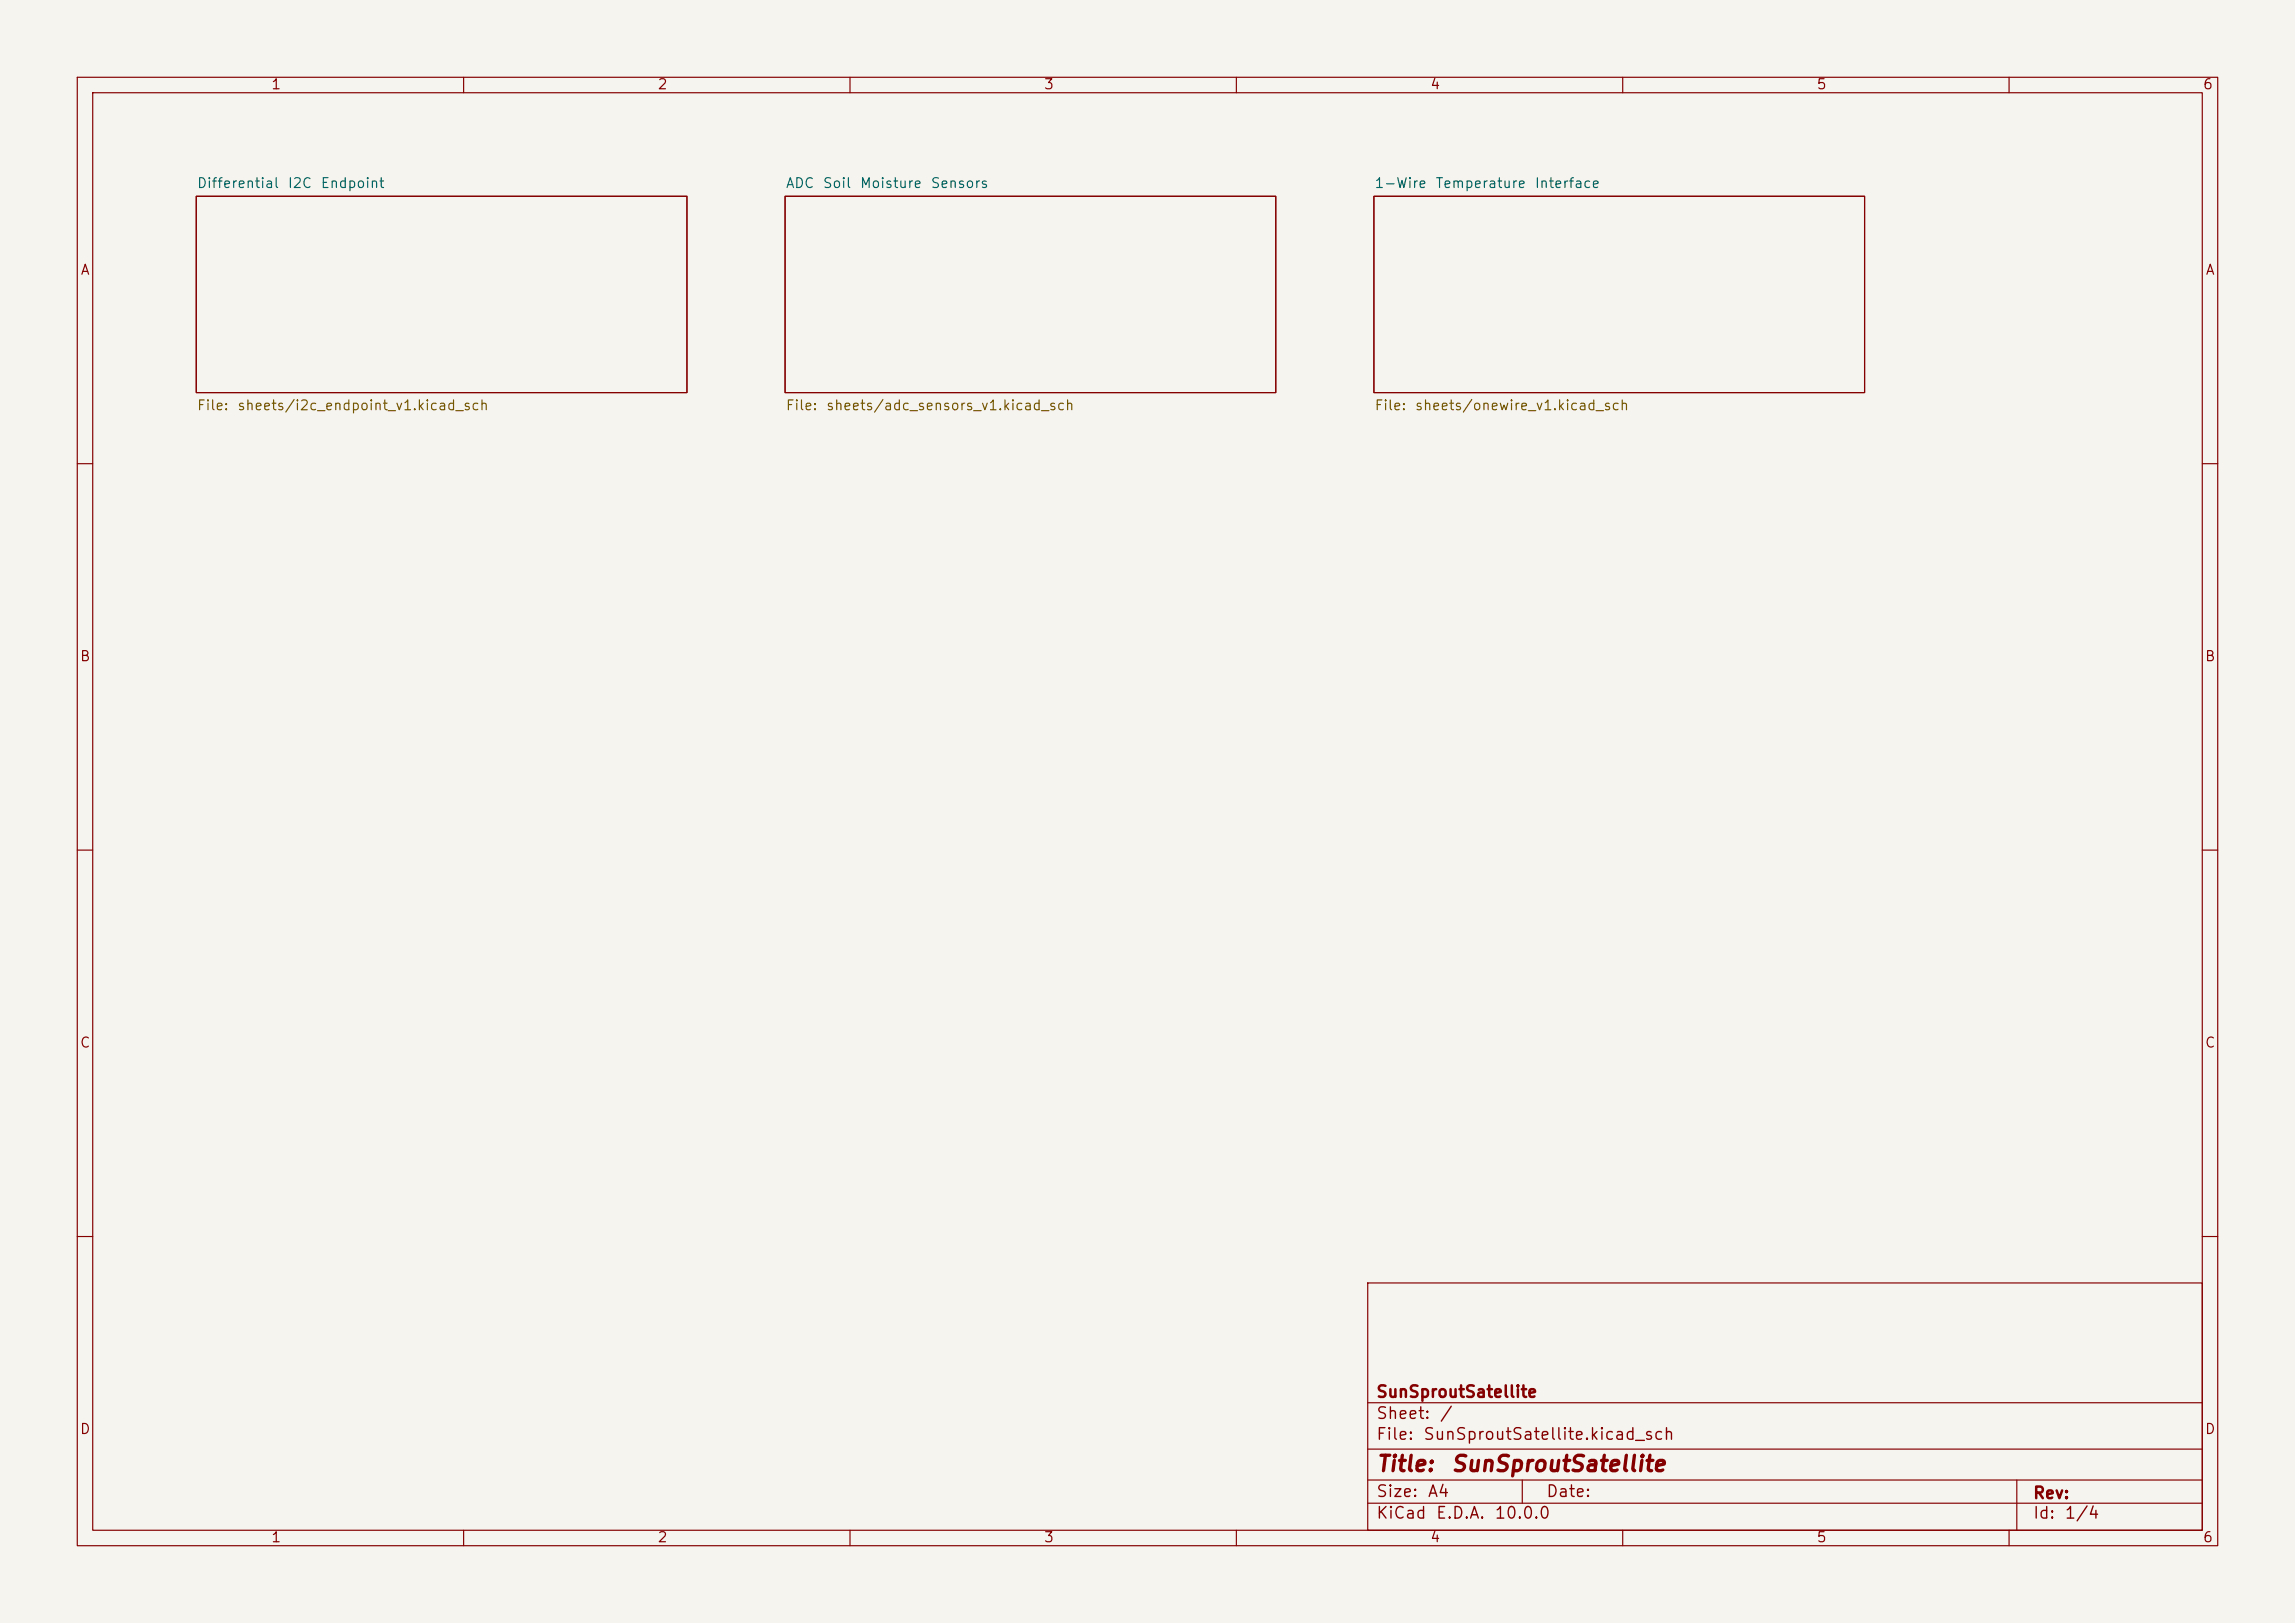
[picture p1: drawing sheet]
<svg xmlns="http://www.w3.org/2000/svg" width="297mm" height="210mm" viewBox="0 0 297 210" stroke-linecap="round" stroke-linejoin="round" font-family="sans-serif">
<defs><g id="words">
<g font-size="2" fill="#840000">
<text x="178" y="190.9">Title:</text>
<text x="187.7" y="190.9">SunSproutSatellite</text>
</g>
<g font-size="1.5" fill="#840000">
<text x="178" y="184">Sheet:</text>
<text x="178" y="181.2">SunSproutSatellite</text>
<text x="186.2" y="184">/</text>
<text x="178" y="186.7">File:</text>
<text x="184.1" y="186.7">SunSproutSatellite.kicad_sch</text>
<text x="178" y="196.9">KiCad</text>
<text x="178" y="194.1">Size:</text>
<text x="184.7" y="194.1">A4</text>
<text x="185.7" y="196.9">E.D.A.</text>
<text x="193.3" y="196.9">10.0.0</text>
<text x="200" y="194.1">Date:</text>
<text x="263" y="194.3">Rev:</text>
<text x="263" y="196.9">Id:</text>
<text x="267.1" y="196.9">1/4</text>
</g>
<g font-size="1.3" fill="#840000">
<text x="35" y="11.9">1</text>
<text x="85" y="11.9">2</text>
<text x="135" y="11.9">3</text>
<text x="185" y="11.9">4</text>
<text x="235" y="11.9">5</text>
<text x="285" y="11.9">6</text>
<text x="10.3" y="35.9">A</text>
<text x="285.3" y="35.9">A</text>
<text x="10.3" y="85.9">B</text>
<text x="285.3" y="85.9">B</text>
<text x="10.3" y="135.9">C</text>
<text x="285.3" y="135.9">C</text>
<text x="10.3" y="185.9">D</text>
<text x="285.3" y="185.9">D</text>
<text x="35" y="199.9">1</text>
<text x="85" y="199.9">2</text>
<text x="135" y="199.9">3</text>
<text x="185" y="199.9">4</text>
<text x="235" y="199.9">5</text>
<text x="285" y="199.9">6</text>
</g>
<g font-size="1.3" fill="#006464">
<text x="25.4" y="24.6">Differential</text>
<text x="37.2" y="24.6">I2C</text>
<text x="41.4" y="24.6">Endpoint</text>
<text x="101.6" y="24.6">ADC</text>
<text x="106.4" y="24.6">Soil</text>
<text x="111.2" y="24.6">Moisture</text>
<text x="120.4" y="24.6">Sensors</text>
<text x="177.8" y="24.6">1-Wire</text>
<text x="185.7" y="24.6">Temperature</text>
<text x="198.5" y="24.6">Interface</text>
</g>
<g font-size="1.3" fill="#725600">
<text x="25.4" y="53.4">File:</text>
<text x="30.6" y="53.4">sheets/i2c_endpoint_v1.kicad_sch</text>
<text x="101.6" y="53.4">File:</text>
<text x="106.8" y="53.4">sheets/adc_sensors_v1.kicad_sch</text>
<text x="177.8" y="53.4">File:</text>
<text x="183" y="53.4">sheets/onewire_v1.kicad_sch</text>
</g>
</g></defs>
<path d="M0 0h297v210h-297z" fill="#f5f4ef" stroke="#f5f4ef" stroke-width=".13"/>
<g fill="none" stroke="#840000" stroke-width=".15">
<path d="M10 10h277v190h-277zM12 12h273v186h-273zM60 10v2M110 10v2M160 10v2M210 10v2M260 10v2M25.4 25.4h63.5v25.4h-63.5zM101.6 25.4h63.5v25.4h-63.5zM177.8 25.4h63.5v25.4h-63.5zM10 60h2M285 60h2"/>
<path d="M10 110h2M285 110h2M10 160h2M177 166h108v32h-108zM285 160h2M60 198v2M110 198v2M160 198v2M177 194.5h108M177 191.5h108M177 187.5h108M177 181.5h108"/>
<path d="M197 191.5v3M210 198v2M260 198v2M261 191.5v6.5"/>
</g>
<use href="#words"/>
</svg>
